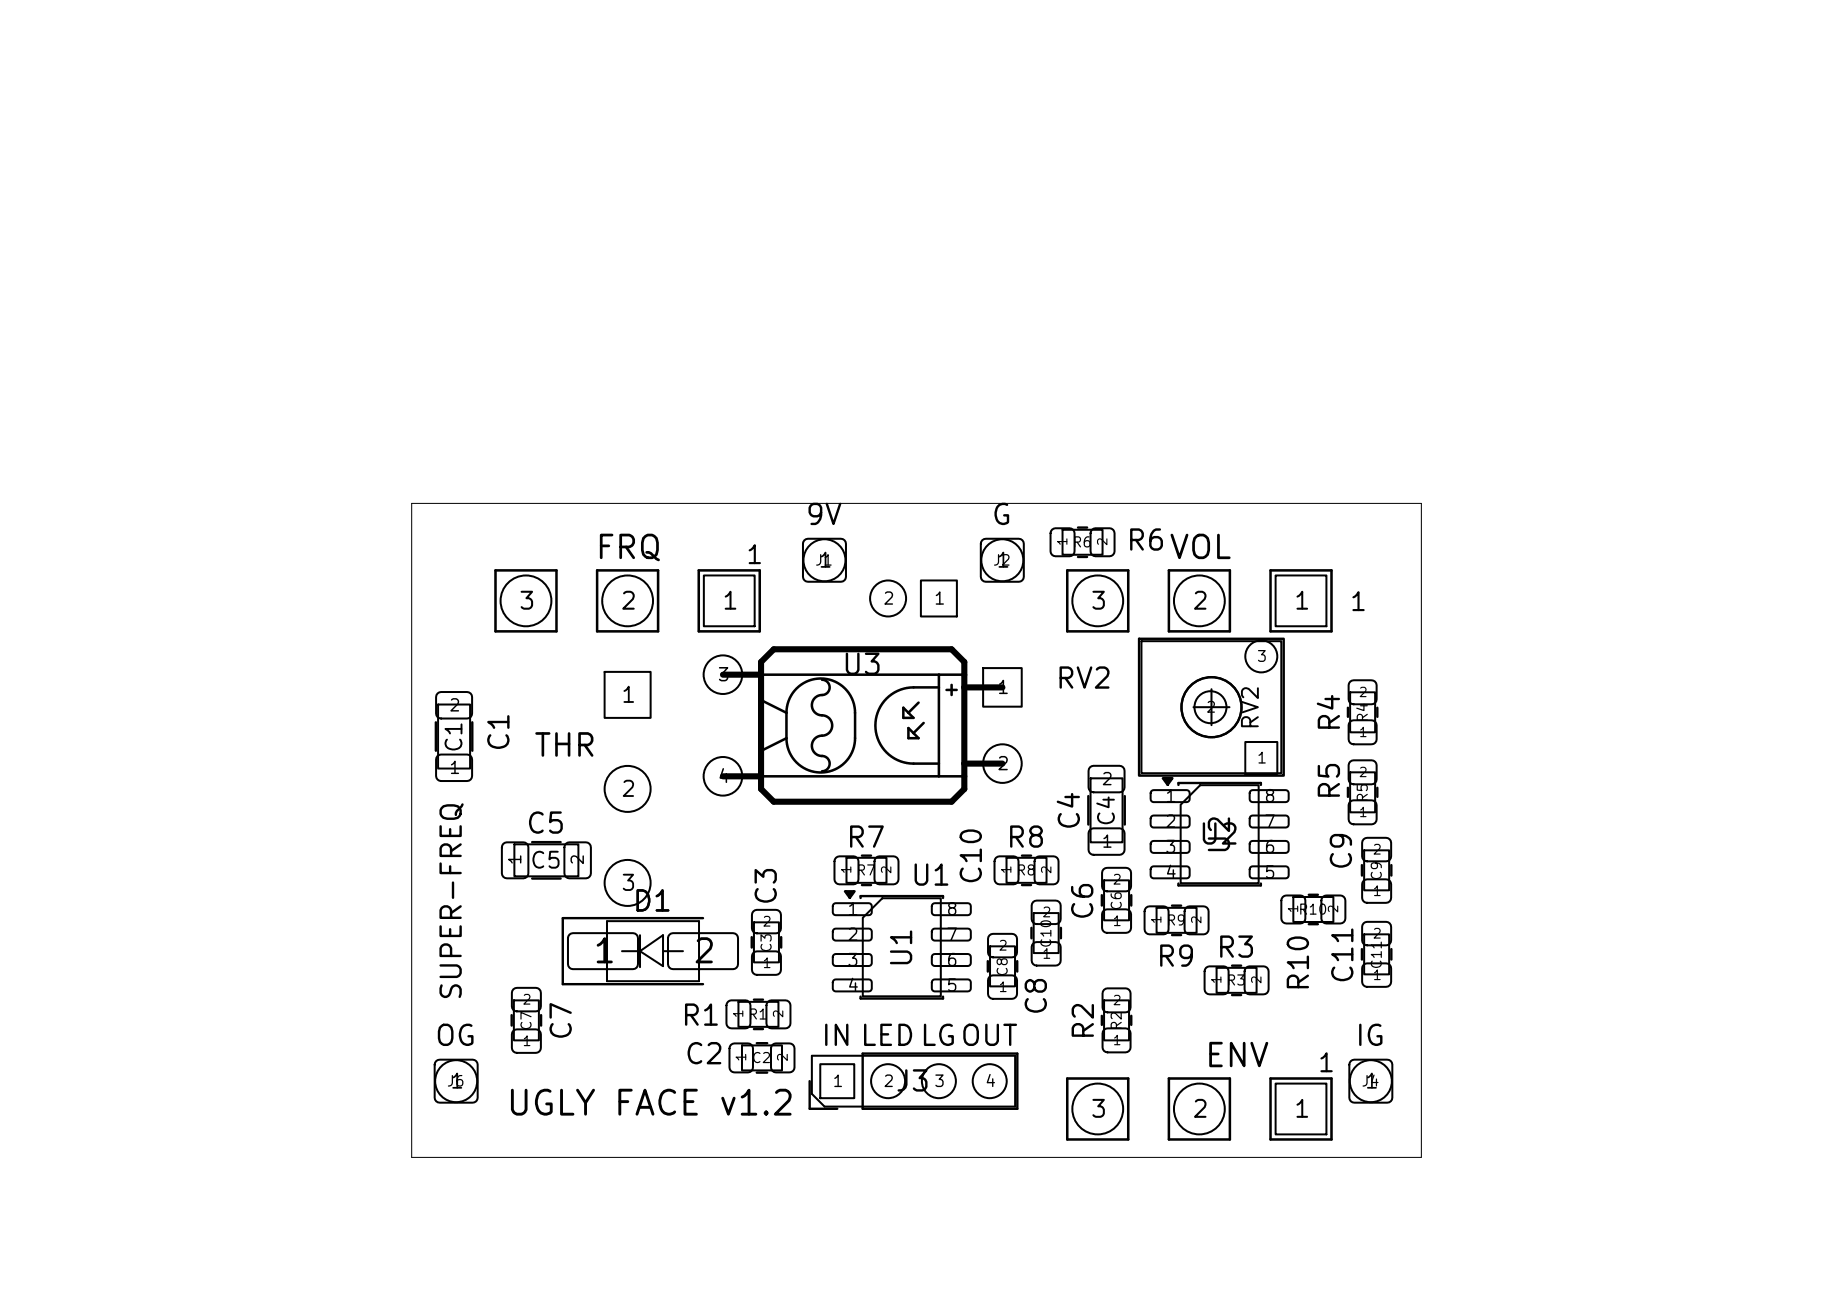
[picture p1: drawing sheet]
<svg xmlns="http://www.w3.org/2000/svg" width="297mm" height="210mm" viewBox="0 0 297 210" stroke-linecap="round" stroke-linejoin="round" font-family="sans-serif">
<defs><g id="words">
<text font-size="3.9" x="81.7" y="181.7">UGLY FACE v1.2</text>
<g font-size="3.8">
<text x="95.8" y="157">1</text>
<text x="112" y="157">2</text>
</g>
<g font-size="3.7">
<text x="96.2" y="91.5">FRQ</text>
<text x="189.2" y="91.5">VOL</text>
<text x="194.9" y="173.8">ENV</text>
</g>
<text font-size="3.6" x="86.2" y="123.5">THR</text>
<g font-size="3.2">
<text x="130.3" y="85.9">9V</text>
<text x="160.4" y="85.9">G</text>
<text x="182.2" y="90">R6</text>
<text x="136.1" y="110.2">U3</text>
<text x="170.8" y="112.4">RV2</text>
<text x="217.9" y="119" transform="rotate(-90 217.9 119)">R4</text>
<text x="83.3" y="122.1" transform="rotate(-90 83.3 122.1)">C1</text>
<text x="217.9" y="130" transform="rotate(-90 217.9 130)">R5</text>
<text x="85" y="135.9">C5</text>
<text x="175.8" y="134.9" transform="rotate(-90 175.8 134.9)">C4</text>
<text x="194" y="137.7">U2</text>
<text x="136.8" y="138.2">R7</text>
<text x="159.9" y="143.7" transform="rotate(-90 159.9 143.7)">C10</text>
<text x="162.8" y="138.2">R8</text>
<text x="200.1" y="138.8" transform="rotate(-90 200.1 138.8)">U2</text>
<text x="219.9" y="141.4" transform="rotate(-90 219.9 141.4)">C9</text>
<text x="102.2" y="148.5">D1</text>
<text x="126.7" y="147" transform="rotate(-90 126.7 147)">C3</text>
<text x="147.3" y="144.3">U1</text>
<text x="178" y="149.5" transform="rotate(-90 178 149.5)">C6</text>
<text x="196.8" y="156">R3</text>
<text x="148.6" y="157.2" transform="rotate(-90 148.6 157.2)">U1</text>
<text x="187.1" y="157.4">R9</text>
<text x="212.9" y="161.1" transform="rotate(-90 212.9 161.1)">R10</text>
<text x="220.1" y="159.8" transform="rotate(-90 220.1 159.8)">C11</text>
<text x="75.6" y="162.5" transform="rotate(-90 75.6 162.5)">SUPER-FREQ</text>
<text x="110.1" y="167">R1</text>
<text x="170.4" y="164.9" transform="rotate(-90 170.4 164.9)">C8</text>
<text x="70.2" y="170.3">OG</text>
<text x="93.4" y="168.9" transform="rotate(-90 93.4 168.9)">C7</text>
<text x="110.7" y="173.3">C2</text>
<text x="132.8" y="170.3">IN LEDLGOUT</text>
<text x="178" y="168.9" transform="rotate(-90 178 168.9)">R2</text>
<text x="219.3" y="170.3">IG</text>
<text x="144.8" y="177.7">J3</text>
</g>
<g font-size="2.9">
<text x="120.6" y="92.1">1</text>
<text x="218.5" y="99.7">1</text>
<text x="213.3" y="174.5">1</text>
</g>
<g font-size="2.7">
<text x="83.9" y="99.5">3</text>
<text x="100.3" y="99.5">2</text>
<text x="116.8" y="99.5">1</text>
<text x="176.5" y="99.5">3</text>
<text x="193" y="99.5">2</text>
<text x="209.4" y="99.5">1</text>
<text x="176.5" y="181.8">3</text>
<text x="193" y="181.8">2</text>
<text x="209.4" y="181.8">1</text>
</g>
<g font-size="2.6">
<text x="204.6" y="118.6" transform="rotate(-90 204.6 118.6)">RV2</text>
<text x="75.6" y="122.2" transform="rotate(-90 75.6 122.2)">C1</text>
<text x="181.3" y="134.2" transform="rotate(-90 181.3 134.2)">C4</text>
<text x="85.7" y="141.4">C5</text>
</g>
<g font-size="2.5">
<text x="100.4" y="114.5">1</text>
<text x="100.4" y="129.7">2</text>
<text x="100.4" y="145">3</text>
</g>
<g font-size="2.3">
<text x="132.4" y="92.6">1</text>
<text x="161.2" y="92.6">1</text>
<text x="72.7" y="177">1</text>
<text x="221" y="177">1</text>
</g>
<g font-size="2.1">
<text x="116.1" y="110.9">3</text>
<text x="161.4" y="113">1</text>
<text x="161.4" y="125.3">2</text>
<text x="116.1" y="127.4">4</text>
</g>
<g font-size="1.9">
<text x="142.9" y="98.5">2</text>
<text x="151.2" y="98.5">1</text>
<text x="72.6" y="115.8">2</text>
<text x="72.6" y="125.9">1</text>
<text x="178.3" y="127.7">2</text>
<text x="188.6" y="130.5">1</text>
<text x="204.7" y="130.5">8</text>
<text x="178.3" y="137.9">1</text>
<text x="188.6" y="134.6">2</text>
<text x="204.7" y="134.6">7</text>
<text x="85" y="140.4" transform="rotate(-90 85 140.4)">1</text>
<text x="95.1" y="140.4" transform="rotate(-90 95.1 140.4)">2</text>
<text x="188.6" y="138.7">3</text>
<text x="188.6" y="142.8">4</text>
<text x="204.7" y="142.8">5</text>
<text x="204.7" y="138.7">6</text>
<text x="137.1" y="148.8">1</text>
<text x="153.2" y="148.8">8</text>
<text x="137.1" y="152.9">2</text>
<text x="153.2" y="152.9">7</text>
<text x="137.1" y="157.1">3</text>
<text x="137.1" y="161.2">4</text>
<text x="153.2" y="161.2">5</text>
<text x="153.2" y="157.1">6</text>
</g>
<g font-size="1.8">
<text x="134.7" y="176.6">1</text>
<text x="143" y="176.6">2</text>
<text x="151.2" y="176.6">3</text>
<text x="159.4" y="176.6">4</text>
</g>
<g font-size="1.7">
<text x="131.9" y="92.1">J1</text>
<text x="160.7" y="92.1">J2</text>
<text x="203.5" y="107.7">3</text>
<text x="195.3" y="115.9">2</text>
<text x="203.5" y="124.2">1</text>
<text x="72.2" y="176.5">J6</text>
<text x="220.5" y="176.5">J4</text>
</g>
<g font-size="1.6">
<text x="173.6" y="89.1">R6</text>
<text x="222" y="117.2" transform="rotate(-90 222 117.2)">R4</text>
<text x="222" y="130.2" transform="rotate(-90 222 130.2)">R5</text>
<text x="138.6" y="142.3">R7</text>
<text x="164.5" y="142.3">R8</text>
<text x="180.1" y="143.7">2</text>
<text x="222.3" y="138.9">2</text>
<text x="224.3" y="142.8" transform="rotate(-90 224.3 142.8)">C9</text>
<text x="168.7" y="149">2</text>
<text x="182.2" y="147.7" transform="rotate(-90 182.2 147.7)">C6</text>
<text x="210.2" y="148.6">R10</text>
<text x="222.3" y="145.6">1</text>
<text x="123.4" y="150.5">2</text>
<text x="125.4" y="154.5" transform="rotate(-90 125.4 154.5)">C3</text>
<text x="161.7" y="154.4">2</text>
<text x="168.7" y="155.8">1</text>
<text x="170.8" y="153.8" transform="rotate(-90 170.8 153.8)">C10</text>
<text x="180.1" y="150.5">1</text>
<text x="188.8" y="150.4">R9</text>
<text x="222.3" y="152.5">2</text>
<text x="123.4" y="157.3">1</text>
<text x="161.7" y="161.2">1</text>
<text x="163.7" y="158.4" transform="rotate(-90 163.7 158.4)">C8</text>
<text x="198.6" y="160.1">R3</text>
<text x="222.3" y="159.2">1</text>
<text x="224.3" y="157.2" transform="rotate(-90 224.3 157.2)">C11</text>
<text x="84.5" y="163.2">2</text>
<text x="86.5" y="167.2" transform="rotate(-90 86.5 167.2)">C7</text>
<text x="121.1" y="165.6">R1</text>
<text x="182.2" y="167.2" transform="rotate(-90 182.2 167.2)">R2</text>
<text x="84.5" y="169.9">1</text>
<text x="121.3" y="172.2" transform="rotate(-90 121.3 172.2)">1</text>
<text x="121.7" y="172.7">C2</text>
<text x="128" y="172.2" transform="rotate(-90 128 172.2)">2</text>
</g>
<g font-size="1.5">
<text x="173.3" y="88.6" transform="rotate(-90 173.3 88.6)">1</text>
<text x="179.8" y="88.6" transform="rotate(-90 179.8 88.6)">2</text>
<text x="220" y="113.3">2</text>
<text x="220" y="119.8">1</text>
<text x="220" y="126.3">2</text>
<text x="220" y="132.8">1</text>
<text x="138.3" y="141.8" transform="rotate(-90 138.3 141.8)">1</text>
<text x="144.8" y="141.8" transform="rotate(-90 144.8 141.8)">2</text>
<text x="164.2" y="141.8" transform="rotate(-90 164.2 141.8)">1</text>
<text x="170.7" y="141.8" transform="rotate(-90 170.7 141.8)">2</text>
<text x="188.6" y="149.9" transform="rotate(-90 188.6 149.9)">1</text>
<text x="195" y="149.9" transform="rotate(-90 195 149.9)">2</text>
<text x="210.7" y="148.1" transform="rotate(-90 210.7 148.1)">1</text>
<text x="217.2" y="148.1" transform="rotate(-90 217.2 148.1)">2</text>
<text x="198.3" y="159.6" transform="rotate(-90 198.3 159.6)">1</text>
<text x="204.8" y="159.6" transform="rotate(-90 204.8 159.6)">2</text>
<text x="120.8" y="165.1" transform="rotate(-90 120.8 165.1)">1</text>
<text x="127.3" y="165.1" transform="rotate(-90 127.3 165.1)">2</text>
<text x="180.2" y="163.3">2</text>
<text x="180.2" y="169.7">1</text>
</g>
</g></defs>
<g fill="none" stroke="#000" stroke-width=".32">
<path d="M114 93.3h8.3v8.2h-8.3zM130.3 87.5l.6-.2h5.4a.81 .81 0 0 1 .8 .8v5.4a.81 .81 0 0 1-.8 .8h-5.4a.81 .81 0 0 1-.8-.8v-5.4zM149.2 94.1h5.8v5.8h-5.8zM159.2 87.5l.5-.2h5.4a.81 .81 0 0 1 .8 .8v5.4a.81 .81 0 0 1-.8 .8h-5.4a.81 .81 0 0 1-.8-.8v-5.4zM170.5 85.8l.5-.2h2.3a.81 .81 0 0 1 .8 .8v2.9a.81 .81 0 0 1-.8 .8h-2.3a.81 .81 0 0 1-.8-.8v-2.9zM172.2 85.8h6.4v4.1h-6.4zM176.9 85.8l.6-.2h2.3a.81 .81 0 0 1 .8 .8v2.9a.81 .81 0 0 1-.8 .8h-2.3a.81 .81 0 0 1-.8-.8v-2.9zM206.7 93.3h8.2v8.2h-8.2zM70.9 112.4l.6-.3h4.2a.81 .81 0 0 1 .8 .8v2.7a.81 .81 0 0 1-.8 .8h-4.2a.81 .81 0 0 1-.8-.8v-2.7zM71 114.2h5.2v10.3h-5.2zM98 108.9h7.4v7.4h-7.4zM159.3 108.3h6.3v6.2h-6.3z"/>
<path d="M185 103.9h22.6v21.4h-22.6zM193.4 114.6h5.8M196.3 111.7v5.8M218.8 117l.5-.3h2.9a.81 .81 0 0 1 .9 .8v2.3a.81 .81 0 0 1-.9 .8h-2.9a.81 .81 0 0 1-.8-.8v-2.3zM218.8 110.5l.5-.3h2.9a.81 .81 0 0 1 .9 .8v2.3a.81 .81 0 0 1-.9 .8h-2.9a.81 .81 0 0 1-.8-.8v-2.3zM218.8 112.2h4v6.5h-4zM70.9 122.5l.6-.2h4.2a.81 .81 0 0 1 .8 .8v2.7a.81 .81 0 0 1-.8 .8h-4.2a.81 .81 0 0 1-.8-.8v-2.7zM81.6 136.7l.5-.2h2.7a.81 .81 0 0 1 .8 .8v4.2a.81 .81 0 0 1-.8 .8h-2.7a.81 .81 0 0 1-.8-.8v-4.2zM83.3 136.8h10.4v5.2h-10.4zM91.7 136.7l.6-.2h2.6a.81 .81 0 0 1 .8 .8v4.2a.81 .81 0 0 1-.8 .8h-2.6a.81 .81 0 0 1-.9-.8v-4.2zM135.4 139l.6-.2h2.3a.81 .81 0 0 1 .8 .8v2.9a.81 .81 0 0 1-.8 .8h-2.3a.81 .81 0 0 1-.8-.8v-2.9zM137.2 139h6.4v4.1h-6.4z"/>
<path d="M141.9 139l.6-.2h2.3a.81 .81 0 0 1 .8 .8v2.9a.81 .81 0 0 1-.8 .8h-2.3a.81 .81 0 0 1-.8-.8v-2.9zM161.4 139l.6-.2h2.2a.81 .81 0 0 1 .8 .8v2.9a.81 .81 0 0 1-.8 .8h-2.2a.81 .81 0 0 1-.9-.8v-2.9zM163.1 139h6.5v4.1h-6.5zM167.9 139l.5-.2h2.3a.81 .81 0 0 1 .8 .8v2.9a.81 .81 0 0 1-.8 .8h-2.3a.81 .81 0 0 1-.8-.8v-2.9zM176.6 134.5l.6-.3h4.2a.81 .81 0 0 1 .8 .8v2.7a.81 .81 0 0 1-.8 .8h-4.2a.81 .81 0 0 1-.8-.8v-2.7zM176.6 124.3l.6-.2h4.2a.81 .81 0 0 1 .8 .8v2.7a.81 .81 0 0 1-.8 .8h-4.2a.81 .81 0 0 1-.8-.8v-2.7zM176.7 126.1h5.2v10.4h-5.2zM186.6 128.2l.3-.2h5.4a.49 .49 0 0 1 .5 .5v1a.49 .49 0 0 1-.5 .5h-5.4a.49 .49 0 0 1-.5-.5v-1zM186.6 132.3l.3-.2h5.4a.49 .49 0 0 1 .5 .5v1a.49 .49 0 0 1-.5 .5h-5.4a.49 .49 0 0 1-.5-.5v-1zM186.6 136.4l.3-.1h5.4a.49 .49 0 0 1 .5 .5v.9a.49 .49 0 0 1-.5 .5h-5.4a.49 .49 0 0 1-.5-.5v-.9zM191.3 130.4l3.2-3.2h9.4v15.9h-12.6zM201.8 120.2h5.2v5.2h-5.2z"/>
<path d="M202.6 136.4l.4-.1h5.3a.49 .49 0 0 1 .5 .5v.9a.49 .49 0 0 1-.5 .5h-5.3a.49 .49 0 0 1-.5-.5v-.9zM202.6 132.3l.4-.2h5.3a.49 .49 0 0 1 .5 .5v1a.49 .49 0 0 1-.5 .5h-5.3a.49 .49 0 0 1-.5-.5v-1zM202.6 128.2l.4-.2h5.3a.49 .49 0 0 1 .5 .5v1a.49 .49 0 0 1-.5 .5h-5.3a.49 .49 0 0 1-.5-.5v-1zM218.8 129.9l.5-.2h2.9a.81 .81 0 0 1 .9 .8v2.3a.81 .81 0 0 1-.9 .8h-2.9a.81 .81 0 0 1-.8-.8v-2.3zM218.8 123.4l.5-.2h2.9a.81 .81 0 0 1 .9 .8v2.3a.81 .81 0 0 1-.9 .8h-2.9a.81 .81 0 0 1-.8-.8v-2.3zM218.8 125.1h4v6.5h-4zM220.9 136l.6-.2h3.1a.81 .81 0 0 1 .8 .8v2.2a.81 .81 0 0 1-.8 .8h-3.1a.81 .81 0 0 1-.8-.8v-2.2zM221 137.8h4.1v6.5h-4.1zM92.3 151.4l.5-.2h9.8a.81 .81 0 0 1 .8 .8v4.2a.81 .81 0 0 1-.8 .8h-9.8a.81 .81 0 0 1-.8-.8v-4.2zM98.4 149.3h14.9v9.7h-14.9zM100.8 154.1h2.9M103.7 151.5v5.2"/>
<path d="M103.7 154.1l3.7-2.6v5.1zM107.4 154.1h3.3M108.5 151.4l.5-.2h9.8a.81 .81 0 0 1 .8 .8v4.2a.81 .81 0 0 1-.8 .8h-9.8a.81 .81 0 0 1-.8-.8v-4.2zM122.1 154.4l.5-.2h3.1a.81 .81 0 0 1 .8 .8v2.2a.81 .81 0 0 1-.8 .8h-3.1a.81 .81 0 0 1-.8-.8v-2.2zM122.1 147.7l.5-.3h3.1a.81 .81 0 0 1 .8 .8v2.2a.81 .81 0 0 1-.8 .8h-3.1a.81 .81 0 0 1-.8-.8v-2.2zM122.2 149.5h4v6.4h-4zM135.1 146.5l.3-.1h5.4a.49 .49 0 0 1 .5 .4v1a.49 .49 0 0 1-.5 .5h-5.4a.49 .49 0 0 1-.5-.5v-1zM135.1 150.6l.3-.1h5.4a.49 .49 0 0 1 .5 .5v.9a.49 .49 0 0 1-.5 .5h-5.4a.49 .49 0 0 1-.5-.5v-.9zM135.1 154.7l.3-.1h5.4a.49 .49 0 0 1 .5 .5v.9a.49 .49 0 0 1-.5 .5h-5.4a.49 .49 0 0 1-.5-.5v-.9zM135.1 158.8l.3-.1h5.4a.49 .49 0 0 1 .5 .5v1a.49 .49 0 0 1-.5 .5h-5.4a.49 .49 0 0 1-.5-.5v-1zM143 145.6h9.4v15.8h-12.6v-12.7zM151.1 158.8l.4-.1h5.3a.49 .49 0 0 1 .5 .5v1a.49 .49 0 0 1-.5 .5h-5.3a.49 .49 0 0 1-.5-.5v-1z"/>
<path d="M151.1 154.7l.4-.1h5.3a.49 .49 0 0 1 .5 .5v.9a.49 .49 0 0 1-.5 .5h-5.3a.49 .49 0 0 1-.5-.5v-.9zM151.1 150.6l.4-.1h5.3a.49 .49 0 0 1 .5 .5v.9a.49 .49 0 0 1-.5 .5h-5.3a.49 .49 0 0 1-.5-.5v-.9zM151.1 146.5l.4-.1h5.3a.49 .49 0 0 1 .5 .4v1a.49 .49 0 0 1-.5 .5h-5.3a.49 .49 0 0 1-.5-.5v-1zM160.3 158.3l.6-.3h3.1a.81 .81 0 0 1 .8 .9v2.1a.81 .81 0 0 1-.8 .9h-3.1a.81 .81 0 0 1-.8-.9v-2.1zM160.3 151.6l.6-.3h3.1a.81 .81 0 0 1 .8 .8v2.2a.81 .81 0 0 1-.8 .8h-3.1a.81 .81 0 0 1-.8-.8v-2.2zM160.4 153.3h4.1v6.5h-4.1zM167.4 152.9l.6-.2h3.1a.81 .81 0 0 1 .8 .8v2.2a.81 .81 0 0 1-.8 .8h-3.1a.81 .81 0 0 1-.8-.8v-2.2zM167.4 146.2l.6-.3h3.1a.81 .81 0 0 1 .8 .8v2.2a.81 .81 0 0 1-.8 .8h-3.1a.81 .81 0 0 1-.8-.8v-2.2zM167.5 148h4v6.4h-4zM178.8 147.6l.6-.2h3.1a.81 .81 0 0 1 .8 .8v2.2a.81 .81 0 0 1-.8 .8h-3.1a.81 .81 0 0 1-.8-.8v-2.2zM178.8 140.9l.6-.3h3.1a.81 .81 0 0 1 .8 .8v2.2a.81 .81 0 0 1-.8 .8h-3.1a.81 .81 0 0 1-.8-.8v-2.2zM178.9 142.7h4v6.4h-4z"/>
<path d="M185.7 147.1l.6-.2h2.2a.81 .81 0 0 1 .8 .8v2.9a.81 .81 0 0 1-.8 .8h-2.2a.81 .81 0 0 1-.8-.8v-2.9zM186.6 140.5l.3-.1h5.4a.49 .49 0 0 1 .5 .5v.9a.49 .49 0 0 1-.5 .5h-5.4a.49 .49 0 0 1-.5-.5v-.9zM187.4 147.1h6.5v4.1h-6.5zM192.2 147.1l.5-.2h2.3a.81 .81 0 0 1 .8 .8v2.9a.81 .81 0 0 1-.8 .8h-2.3a.81 .81 0 0 1-.8-.8v-2.9zM195.4 156.8l.6-.2h2.3a.81 .81 0 0 1 .8 .8v2.9a.81 .81 0 0 1-.8 .8h-2.3a.81 .81 0 0 1-.8-.8v-2.9zM197.1 156.8h6.5v4.1h-6.5zM201.9 156.8l.6-.2h2.2a.81 .81 0 0 1 .9 .8v2.9a.81 .81 0 0 1-.9 .8h-2.2a.81 .81 0 0 1-.8-.8v-2.9zM202.6 140.5l.4-.1h5.3a.49 .49 0 0 1 .5 .5v.9a.49 .49 0 0 1-.5 .5h-5.3a.49 .49 0 0 1-.5-.5v-.9zM207.9 145.3l.5-.2h2.3a.81 .81 0 0 1 .8 .8v2.9a.81 .81 0 0 1-.8 .8h-2.3a.81 .81 0 0 1-.8-.8v-2.9zM209.6 145.4h6.4v4h-6.4zM214.3 145.3l.6-.2h2.3a.81 .81 0 0 1 .8 .8v2.9a.81 .81 0 0 1-.8 .8h-2.3a.81 .81 0 0 1-.8-.8v-2.9zM220.9 142.7l.6-.2h3.1a.81 .81 0 0 1 .8 .8v2.2a.81 .81 0 0 1-.8 .8h-3.1a.81 .81 0 0 1-.8-.8v-2.2z"/>
<path d="M220.9 156.3l.6-.2h3.1a.81 .81 0 0 1 .8 .8v2.2a.81 .81 0 0 1-.8 .8h-3.1a.81 .81 0 0 1-.8-.8v-2.2zM220.9 149.6l.6-.2h3.1a.81 .81 0 0 1 .8 .8v2.2a.81 .81 0 0 1-.8 .8h-3.1a.81 .81 0 0 1-.8-.8v-2.2zM221 151.4h4.1v6.5h-4.1zM70.7 172l.5-.3h5.4a.81 .81 0 0 1 .8 .8v5.4a.81 .81 0 0 1-.8 .8h-5.4a.81 .81 0 0 1-.8-.8v-5.4zM83.2 167l.6-.2h3a.81 .81 0 0 1 .8 .8v2.2a.81 .81 0 0 1-.8 .8h-3a.81 .81 0 0 1-.9-.8v-2.2zM83.2 160.3l.6-.2h3a.81 .81 0 0 1 .8 .8v2.2a.81 .81 0 0 1-.8 .8h-3a.81 .81 0 0 1-.9-.8v-2.2zM83.3 162.1h4v6.5h-4zM117.9 162.3l.6-.2h2.3a.81 .81 0 0 1 .8 .8v2.9a.81 .81 0 0 1-.8 .8h-2.3a.81 .81 0 0 1-.8-.8v-2.9zM118.4 169.3l.6-.2h2.2a.81 .81 0 0 1 .8 .8v3.1a.81 .81 0 0 1-.8 .8h-2.2a.81 .81 0 0 1-.8-.8v-3.1zM119.7 162.3h6.4v4.1h-6.4zM120.2 169.4h6.5v4.1h-6.5zM124.4 162.3l.6-.2h2.3a.81 .81 0 0 1 .8 .8v2.9a.81 .81 0 0 1-.8 .8h-2.3a.81 .81 0 0 1-.8-.8v-2.9z"/>
<path d="M125.2 169.3l.5-.2h2.2a.81 .81 0 0 1 .8 .8v3.1a.81 .81 0 0 1-.8 .8h-2.2a.81 .81 0 0 1-.8-.8v-3.1zM131.5 171.1h33v8.2h-30.9l-2.1-2zM132.9 172.4h5.5v5.6h-5.5zM178.9 166.9l.6-.3h2.9a.81 .81 0 0 1 .8 .9v2.2a.81 .81 0 0 1-.8 .8h-2.9a.81 .81 0 0 1-.9-.8v-2.2zM178.9 160.4l.6-.2h2.9a.81 .81 0 0 1 .8 .8v2.2a.81 .81 0 0 1-.8 .8h-2.9a.81 .81 0 0 1-.9-.8v-2.2zM178.9 162.1h4v6.5h-4zM206.7 175.6h8.2v8.2h-8.2zM218.9 172l.5-.3h5.4a.81 .81 0 0 1 .8 .8v5.4a.81 .81 0 0 1-.8 .8h-5.4a.81 .81 0 0 1-.8-.8v-5.4z"/>
<circle cx="85.2" cy="97.4" r="4.1"/>
<circle cx="101.7" cy="97.4" r="4.1"/>
<circle cx="133.6" cy="90.8" r="3.4"/>
<circle cx="143.9" cy="97" r="2.92"/>
<circle cx="162.4" cy="90.8" r="3.4"/>
<circle cx="177.9" cy="97.4" r="4.1"/>
<circle cx="194.3" cy="97.4" r="4.1"/>
<circle cx="117.1" cy="109.3" r="3.1"/>
<circle cx="196.1" cy="114.6" r="2.59"/>
<circle cx="196.3" cy="114.6" r="4.9"/>
<circle cx="204.4" cy="106.4" r="2.59"/>
<circle cx="101.7" cy="127.8" r="3.7"/>
<circle cx="117.1" cy="125.8" r="3.1"/>
<circle cx="162.4" cy="123.7" r="3.1"/>
<circle cx="101.7" cy="143.1" r="3.7"/>
<circle cx="73.9" cy="175.2" r="3.4"/>
<circle cx="143.9" cy="175.2" r="2.76"/>
<circle cx="152.1" cy="175.2" r="2.76"/>
<circle cx="160.4" cy="175.2" r="2.76"/>
<circle cx="177.9" cy="179.7" r="4.1"/>
<circle cx="194.3" cy="179.7" r="4.1"/>
<circle cx="222.1" cy="175.2" r="3.4"/>
</g>
<path d="M66.7 81.6h163.6v105.9h-163.6z" fill="none" stroke="#000" stroke-width=".16"/>
<g fill="none" stroke="#000" stroke-width=".39">
<path d="M174.7 85.5h1.4M174.7 90.3h1.4M70.6 117v4.7M76.5 117v4.7M184.6 103.5h23.4v22.2h-23.4zM218.4 114.7v1.5M223.2 114.7v1.5M86.2 136.5h4.6M139.7 138.6h1.4M165.6 138.6h1.5M176.3 129v4.6M182.2 129v4.6"/>
<path d="M188.4 126.1h1.6l-.8 1.1zM190.9 127.2v-.3h13.4v.3M218.4 127.7v1.4M223.2 127.7v1.4M86.2 142.4h4.6M113.9 148.8h-22.7v10.7h22.7M121.8 151.9v1.6M126.6 151.9v1.6M136.9 144.4h1.6l-.8 1.1zM139.4 145.5v-.3h13.4v.3M139.7 143.4h1.4M160.1 155.7v1.7"/>
<path d="M164.8 155.7v1.7M165.6 143.4h1.5M167.1 150.4v1.6M171.9 150.4v1.6M178.5 145v1.7M183.3 145v1.7M189.9 146.8h1.5M189.9 151.5h1.5M190.9 143.2v.3h13.4v-.3M199.6 156.5h1.5M212.1 145h1.4M212.1 149.8h1.4"/>
<path d="M220.7 140.2v1.7M220.7 153.8v1.7M225.4 140.2v1.7M225.4 153.8v1.7M82.9 164.5v1.7M87.7 164.5v1.7M122.2 162h1.4M122.2 166.8h1.4M122.6 169h1.7M122.6 173.8h1.7M131.2 175.2v4.5h4.5M139.4 161.5v.3h13.4v-.3"/>
<path d="M139.8 170.7h25v9h-25zM178.5 164.6v1.5M183.3 164.6v1.5M199.6 161.2h1.5"/>
<circle cx="196.3" cy="114.6" r="4.9"/>
</g>
<g fill="none" stroke="#000" stroke-width=".41">
<path d="M80.3 92.4h9.9v9.9h-9.9zM96.8 92.4h9.8v9.9h-9.8zM113.2 92.4h9.9v9.9h-9.9zM172.9 92.4h9.9v9.9h-9.9zM189.4 92.4h9.9v9.9h-9.9zM205.9 92.4h9.8v9.9h-9.8zM123.3 109.3h32.9M123.3 113.4l4.1 2.1M127.4 115.5a5.6 5.6 0 0 1 5.6-5.6 5.6 5.6 0 0 1 5.5 5.6v4.1a5.6 5.6 0 0 1-5.5 5.6 5.6 5.6 0 0 1-5.6-5.6M127.4 119.6l-4.1 2.1M127.4 115.5v4.1M133.2 110.2a1.26 1.26 0 0 1 1.2 1.4 1.26 1.26 0 0 1-1.5 1 1.67 1.67 0 0 0-1.3 2 1.67 1.67 0 0 0 1.9 1.3 1.67 1.67 0 0 1 1.3 2 1.67 1.67 0 0 1-1.9 1.3 1.68 1.68 0 0 0-1.3 2 1.68 1.68 0 0 0 1.9 1.3 1.24 1.24 0 0 1 .9 1.4 1.24 1.24 0 0 1-1.2 1.1"/>
<path d="M146.4 114.7l1.6 1.6h-1.6zM147.2 118l1.6 1.6h-1.6zM148.8 113.9l-1.6 1.6M149.7 117.2l-1.7 1.6M152.1 111.4h-4.1a6.2 6.2 0 0 0-6.2 6.2 6.2 6.2 0 0 0 6.2 6.1h4.1M152.1 109.3v16.5M153.4 111.8h1.6M154.2 111v1.6M123.3 125.8h32.9M172.9 174.8h9.9v9.8h-9.9zM189.4 174.8h9.9v9.8h-9.9zM205.9 174.8h9.8v9.8h-9.8z"/>
</g>
<path d="M188.4 126.1h1.6l-.8 1.1zM136.9 144.4h1.6l-.8 1.1z" fill="#000"/>
<path d="M117.1 109.3h6.2M123.3 107.3l2.1-2.1h28.8l2 2.1v20.6l-2 2h-28.8l-2.1-2zM156.2 111.4h6.2M117.1 125.8h6.2M156.2 123.7h6.2" fill="none" stroke="#000" stroke-width=".99"/>
<use href="#words"/>
</svg>
